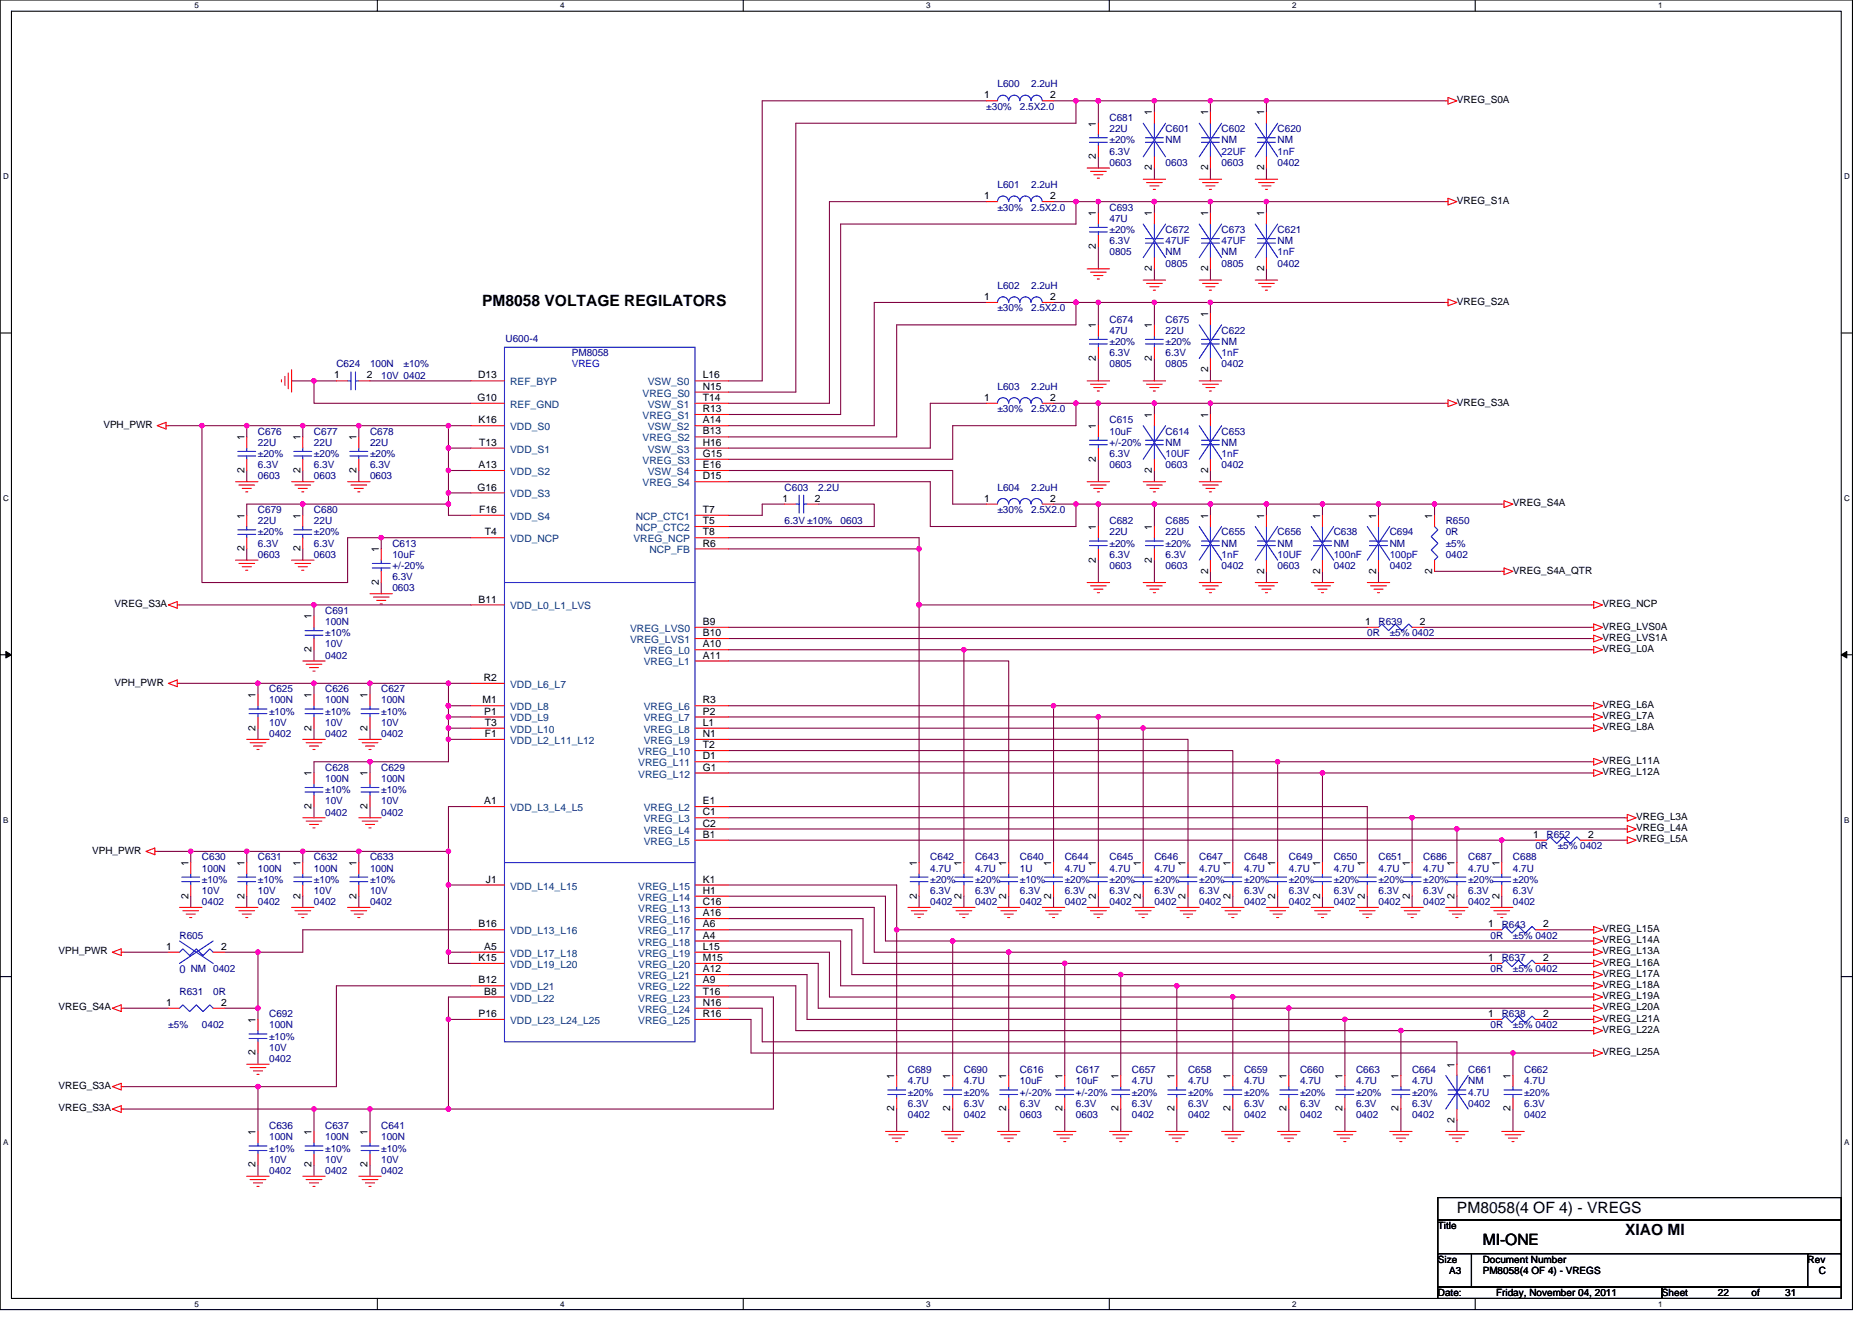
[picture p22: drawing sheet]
<svg xmlns="http://www.w3.org/2000/svg" width="297mm" height="210mm" viewBox="0 0 297 210" stroke-linecap="round" stroke-linejoin="round" font-family="sans-serif">
<defs><g id="words">
<g font-size="2.5">
<text x="76.5" y="48.5">PM8058 VOLTAGE REGILATORS</text>
<text x="231.2" y="192.5">PM8058(4 OF 4) - VREGS</text>
<text x="235.3" y="197.6">MI-ONE</text>
<text x="257.8" y="196.1">XIAO MI</text>
</g>
<text font-size="1.8" fill="#0000a0" x="28.5" y="154.5">0 NM 0402</text>
<g font-size="1.6">
<text x="156.1" y="15.6">1</text>
<text x="166.6" y="15.6">2</text>
<text x="231.2" y="16.4">VREG_S0A</text>
<text x="173.9" y="20.1" transform="rotate(-90 173.9 20.1)">1</text>
<text x="182.8" y="18.3" transform="rotate(-90 182.8 18.3)">1</text>
<text x="191.7" y="18.3" transform="rotate(-90 191.7 18.3)">1</text>
<text x="200.6" y="18.3" transform="rotate(-90 200.6 18.3)">1</text>
<text x="173.9" y="25.3" transform="rotate(-90 173.9 25.3)">2</text>
<text x="182.8" y="27.1" transform="rotate(-90 182.8 27.1)">2</text>
<text x="191.7" y="27.1" transform="rotate(-90 191.7 27.1)">2</text>
<text x="200.6" y="27.1" transform="rotate(-90 200.6 27.1)">2</text>
<text x="156.1" y="31.6">1</text>
<text x="166.6" y="31.6">2</text>
<text x="173.9" y="34.3" transform="rotate(-90 173.9 34.3)">1</text>
<text x="182.8" y="34.3" transform="rotate(-90 182.8 34.3)">1</text>
<text x="191.7" y="34.3" transform="rotate(-90 191.7 34.3)">1</text>
<text x="200.6" y="34.3" transform="rotate(-90 200.6 34.3)">1</text>
<text x="231.2" y="32.4">VREG_S1A</text>
<text x="173.9" y="39.5" transform="rotate(-90 173.9 39.5)">2</text>
<text x="156.1" y="47.6">1</text>
<text x="166.6" y="47.6">2</text>
<text x="182.8" y="43.1" transform="rotate(-90 182.8 43.1)">2</text>
<text x="191.7" y="43.1" transform="rotate(-90 191.7 43.1)">2</text>
<text x="200.6" y="43.1" transform="rotate(-90 200.6 43.1)">2</text>
<text x="173.9" y="52.1" transform="rotate(-90 173.9 52.1)">1</text>
<text x="182.8" y="52.1" transform="rotate(-90 182.8 52.1)">1</text>
<text x="191.7" y="50.3" transform="rotate(-90 191.7 50.3)">1</text>
<text x="231.2" y="48.4">VREG_S2A</text>
<text x="173.9" y="57.3" transform="rotate(-90 173.9 57.3)">2</text>
<text x="182.8" y="57.3" transform="rotate(-90 182.8 57.3)">2</text>
<text x="191.7" y="59.1" transform="rotate(-90 191.7 59.1)">2</text>
<text x="53" y="60.1">1</text>
<text x="58.2" y="60.1">2</text>
<text x="75.8" y="63.6">G10</text>
<text x="75.9" y="60.1">D13</text>
<text x="111.5" y="60.1">L16</text>
<text x="111.5" y="63.6">T14</text>
<text x="111.5" y="61.8">N15</text>
<text x="111.5" y="65.4">R13</text>
<text x="156.1" y="63.6">1</text>
<text x="166.6" y="63.6">2</text>
<text x="231.2" y="64.4">VREG_S3A</text>
<text x="16.4" y="67.9">VPH_PWR</text>
<text x="38.8" y="69.9" transform="rotate(-90 38.8 69.9)">1</text>
<text x="47.7" y="69.9" transform="rotate(-90 47.7 69.9)">1</text>
<text x="56.6" y="69.9" transform="rotate(-90 56.6 69.9)">1</text>
<text x="75.9" y="67.2">K16</text>
<text x="76" y="70.7">T13</text>
<text x="111.5" y="67.2">A14</text>
<text x="111.5" y="70.7">H16</text>
<text x="111.5" y="69">B13</text>
<text x="173.9" y="68.1" transform="rotate(-90 173.9 68.1)">1</text>
<text x="182.8" y="66.3" transform="rotate(-90 182.8 66.3)">1</text>
<text x="191.7" y="66.3" transform="rotate(-90 191.7 66.3)">1</text>
<text x="38.8" y="75.1" transform="rotate(-90 38.8 75.1)">2</text>
<text x="47.7" y="75.1" transform="rotate(-90 47.7 75.1)">2</text>
<text x="56.6" y="75.1" transform="rotate(-90 56.6 75.1)">2</text>
<text x="75.8" y="77.9">G16</text>
<text x="75.9" y="74.3">A13</text>
<text x="111.5" y="74.3">E16</text>
<text x="111.5" y="72.5">G15</text>
<text x="111.5" y="76.1">D15</text>
<text x="173.9" y="73.3" transform="rotate(-90 173.9 73.3)">2</text>
<text x="182.8" y="75.1" transform="rotate(-90 182.8 75.1)">2</text>
<text x="191.7" y="75.1" transform="rotate(-90 191.7 75.1)">2</text>
<text x="38.8" y="82.3" transform="rotate(-90 38.8 82.3)">1</text>
<text x="47.7" y="82.3" transform="rotate(-90 47.7 82.3)">1</text>
<text x="76" y="81.4">F16</text>
<text x="111.5" y="81.4">T7</text>
<text x="111.5" y="83.2">T5</text>
<text x="124.1" y="79.6">1</text>
<text x="129.3" y="79.6">2</text>
<text x="156.1" y="79.6">1</text>
<text x="166.6" y="79.6">2</text>
<text x="191.7" y="82.3" transform="rotate(-90 191.7 82.3)">1</text>
<text x="200.6" y="82.3" transform="rotate(-90 200.6 82.3)">1</text>
<text x="209.5" y="82.3" transform="rotate(-90 209.5 82.3)">1</text>
<text x="218.4" y="82.3" transform="rotate(-90 218.4 82.3)">1</text>
<text x="227.2" y="82.3" transform="rotate(-90 227.2 82.3)">1</text>
<text x="240.1" y="80.4">VREG_S4A</text>
<text x="38.8" y="87.5" transform="rotate(-90 38.8 87.5)">2</text>
<text x="47.7" y="87.5" transform="rotate(-90 47.7 87.5)">2</text>
<text x="60.1" y="87.7" transform="rotate(-90 60.1 87.7)">1</text>
<text x="76.9" y="85">T4</text>
<text x="111.5" y="86.7">R6</text>
<text x="111.5" y="85">T8</text>
<text x="173.9" y="89.3" transform="rotate(-90 173.9 89.3)">2</text>
<text x="173.9" y="84.1" transform="rotate(-90 173.9 84.1)">1</text>
<text x="182.8" y="89.3" transform="rotate(-90 182.8 89.3)">2</text>
<text x="182.8" y="84.1" transform="rotate(-90 182.8 84.1)">1</text>
<text x="60.1" y="92.8" transform="rotate(-90 60.1 92.8)">2</text>
<text x="75.9" y="95.6">B11</text>
<text x="191.7" y="91.1" transform="rotate(-90 191.7 91.1)">2</text>
<text x="200.6" y="91.1" transform="rotate(-90 200.6 91.1)">2</text>
<text x="209.5" y="91.1" transform="rotate(-90 209.5 91.1)">2</text>
<text x="218.4" y="91.1" transform="rotate(-90 218.4 91.1)">2</text>
<text x="227.2" y="91.1" transform="rotate(-90 227.2 91.1)">2</text>
<text x="240.1" y="91">VREG_S4A_QTR</text>
<text x="18.2" y="96.4">VREG_S3A</text>
<text x="49.4" y="98.3" transform="rotate(-90 49.4 98.3)">1</text>
<text x="111.5" y="99.2">B9</text>
<text x="111.5" y="101">B10</text>
<text x="216.6" y="99.2">1</text>
<text x="225.3" y="99.2">2</text>
<text x="254.3" y="96.4">VREG_NCP</text>
<text x="254.3" y="99.9">VREG_LVS0A</text>
<text x="254.3" y="101.7">VREG_LVS1A</text>
<text x="49.4" y="103.5" transform="rotate(-90 49.4 103.5)">2</text>
<text x="111.5" y="102.7">A10</text>
<text x="111.5" y="104.5">A11</text>
<text x="254.3" y="103.5">VREG_L0A</text>
<text x="18.2" y="108.8">VPH_PWR</text>
<text x="40.6" y="110.8" transform="rotate(-90 40.6 110.8)">1</text>
<text x="49.4" y="110.8" transform="rotate(-90 49.4 110.8)">1</text>
<text x="58.3" y="110.8" transform="rotate(-90 58.3 110.8)">1</text>
<text x="76.6" y="111.6">M1</text>
<text x="76.7" y="108.1">R2</text>
<text x="76.8" y="113.4">P1</text>
<text x="111.5" y="111.6">R3</text>
<text x="111.5" y="113.4">P2</text>
<text x="254.3" y="112.4">VREG_L6A</text>
<text x="40.6" y="116" transform="rotate(-90 40.6 116)">2</text>
<text x="49.4" y="116" transform="rotate(-90 49.4 116)">2</text>
<text x="58.3" y="116" transform="rotate(-90 58.3 116)">2</text>
<text x="76.9" y="115.2">T3</text>
<text x="76.9" y="117">F1</text>
<text x="111.5" y="115.2">L1</text>
<text x="111.5" y="117">N1</text>
<text x="111.5" y="118.7">T2</text>
<text x="254.3" y="114.2">VREG_L7A</text>
<text x="254.3" y="115.9">VREG_L8A</text>
<text x="49.4" y="123.2" transform="rotate(-90 49.4 123.2)">1</text>
<text x="58.3" y="123.2" transform="rotate(-90 58.3 123.2)">1</text>
<text x="111.5" y="120.5">D1</text>
<text x="111.5" y="122.3">G1</text>
<text x="254.3" y="123">VREG_L12A</text>
<text x="254.3" y="121.3">VREG_L11A</text>
<text x="49.4" y="128.4" transform="rotate(-90 49.4 128.4)">2</text>
<text x="58.3" y="128.4" transform="rotate(-90 58.3 128.4)">2</text>
<text x="76.8" y="127.6">A1</text>
<text x="111.5" y="127.6">E1</text>
<text x="111.5" y="129.4">C1</text>
<text x="111.5" y="131.2">C2</text>
<text x="259.6" y="130.2">VREG_L3A</text>
<text x="259.6" y="131.9">VREG_L4A</text>
<text x="14.6" y="135.5">VPH_PWR</text>
<text x="29.9" y="137.4" transform="rotate(-90 29.9 137.4)">1</text>
<text x="38.8" y="137.4" transform="rotate(-90 38.8 137.4)">1</text>
<text x="47.7" y="137.4" transform="rotate(-90 47.7 137.4)">1</text>
<text x="56.6" y="137.4" transform="rotate(-90 56.6 137.4)">1</text>
<text x="111.5" y="133">B1</text>
<text x="145.5" y="137.4" transform="rotate(-90 145.5 137.4)">1</text>
<text x="152.6" y="137.4" transform="rotate(-90 152.6 137.4)">1</text>
<text x="159.7" y="137.4" transform="rotate(-90 159.7 137.4)">1</text>
<text x="166.8" y="137.4" transform="rotate(-90 166.8 137.4)">1</text>
<text x="173.9" y="137.4" transform="rotate(-90 173.9 137.4)">1</text>
<text x="181" y="137.4" transform="rotate(-90 181 137.4)">1</text>
<text x="188.1" y="137.4" transform="rotate(-90 188.1 137.4)">1</text>
<text x="195.2" y="137.4" transform="rotate(-90 195.2 137.4)">1</text>
<text x="202.3" y="137.4" transform="rotate(-90 202.3 137.4)">1</text>
<text x="209.5" y="137.4" transform="rotate(-90 209.5 137.4)">1</text>
<text x="216.6" y="137.4" transform="rotate(-90 216.6 137.4)">1</text>
<text x="223.7" y="137.4" transform="rotate(-90 223.7 137.4)">1</text>
<text x="230.8" y="137.4" transform="rotate(-90 230.8 137.4)">1</text>
<text x="237.9" y="137.4" transform="rotate(-90 237.9 137.4)">1</text>
<text x="243.3" y="133">1</text>
<text x="252" y="133">2</text>
<text x="259.6" y="133.7">VREG_L5A</text>
<text x="29.9" y="142.6" transform="rotate(-90 29.9 142.6)">2</text>
<text x="38.8" y="142.6" transform="rotate(-90 38.8 142.6)">2</text>
<text x="47.7" y="142.6" transform="rotate(-90 47.7 142.6)">2</text>
<text x="56.6" y="142.6" transform="rotate(-90 56.6 142.6)">2</text>
<text x="77.1" y="140.1">J1</text>
<text x="111.5" y="140.1">K1</text>
<text x="111.5" y="141.9">H1</text>
<text x="111.5" y="143.6">C16</text>
<text x="145.5" y="142.6" transform="rotate(-90 145.5 142.6)">2</text>
<text x="152.6" y="142.6" transform="rotate(-90 152.6 142.6)">2</text>
<text x="159.7" y="142.6" transform="rotate(-90 159.7 142.6)">2</text>
<text x="166.8" y="142.6" transform="rotate(-90 166.8 142.6)">2</text>
<text x="173.9" y="142.6" transform="rotate(-90 173.9 142.6)">2</text>
<text x="181" y="142.6" transform="rotate(-90 181 142.6)">2</text>
<text x="188.1" y="142.6" transform="rotate(-90 188.1 142.6)">2</text>
<text x="195.2" y="142.6" transform="rotate(-90 195.2 142.6)">2</text>
<text x="202.3" y="142.6" transform="rotate(-90 202.3 142.6)">2</text>
<text x="209.5" y="142.6" transform="rotate(-90 209.5 142.6)">2</text>
<text x="216.6" y="142.6" transform="rotate(-90 216.6 142.6)">2</text>
<text x="223.7" y="142.6" transform="rotate(-90 223.7 142.6)">2</text>
<text x="230.8" y="142.6" transform="rotate(-90 230.8 142.6)">2</text>
<text x="237.9" y="142.6" transform="rotate(-90 237.9 142.6)">2</text>
<text x="75.9" y="147.2">B16</text>
<text x="111.5" y="145.4">A16</text>
<text x="111.5" y="147.2">A6</text>
<text x="111.5" y="149">A4</text>
<text x="236.2" y="147.2">1</text>
<text x="244.9" y="147.2">2</text>
<text x="254.3" y="147.9">VREG_L15A</text>
<text x="254.3" y="149.7">VREG_L14A</text>
<text x="9.3" y="151.5">VPH_PWR</text>
<text x="26.3" y="150.7">1</text>
<text x="35.1" y="150.7">2</text>
<text x="75.9" y="152.5">K15</text>
<text x="76.8" y="150.7">A5</text>
<text x="111.5" y="150.7">L15</text>
<text x="111.5" y="152.5">M15</text>
<text x="111.5" y="154.3">A12</text>
<text x="236.2" y="152.5">1</text>
<text x="244.9" y="152.5">2</text>
<text x="254.3" y="153.3">VREG_L16A</text>
<text x="254.3" y="155">VREG_L17A</text>
<text x="254.3" y="151.5">VREG_L13A</text>
<text x="9.3" y="160.4">VREG_S4A</text>
<text x="26.3" y="159.6">1</text>
<text x="35.1" y="159.6">2</text>
<text x="75.9" y="156.1">B12</text>
<text x="75.9" y="161.4">P16</text>
<text x="76.8" y="157.9">B8</text>
<text x="111.5" y="156.1">A9</text>
<text x="111.5" y="157.9">T16</text>
<text x="111.5" y="159.6">N16</text>
<text x="111.5" y="161.4">R16</text>
<text x="236.2" y="161.4">1</text>
<text x="244.9" y="161.4">2</text>
<text x="254.3" y="156.8">VREG_L18A</text>
<text x="254.3" y="158.6">VREG_L19A</text>
<text x="254.3" y="160.4">VREG_L20A</text>
<text x="40.6" y="167.5" transform="rotate(-90 40.6 167.5)">2</text>
<text x="40.6" y="162.3" transform="rotate(-90 40.6 162.3)">1</text>
<text x="254.3" y="167.5">VREG_L25A</text>
<text x="254.3" y="162.2">VREG_L21A</text>
<text x="254.3" y="163.9">VREG_L22A</text>
<text x="9.3" y="172.8">VREG_S3A</text>
<text x="141.9" y="171.2" transform="rotate(-90 141.9 171.2)">1</text>
<text x="150.8" y="171.2" transform="rotate(-90 150.8 171.2)">1</text>
<text x="159.7" y="171.2" transform="rotate(-90 159.7 171.2)">1</text>
<text x="168.6" y="171.2" transform="rotate(-90 168.6 171.2)">1</text>
<text x="177.5" y="171.2" transform="rotate(-90 177.5 171.2)">1</text>
<text x="186.3" y="171.2" transform="rotate(-90 186.3 171.2)">1</text>
<text x="195.2" y="171.2" transform="rotate(-90 195.2 171.2)">1</text>
<text x="204.1" y="171.2" transform="rotate(-90 204.1 171.2)">1</text>
<text x="213" y="171.2" transform="rotate(-90 213 171.2)">1</text>
<text x="221.9" y="171.2" transform="rotate(-90 221.9 171.2)">1</text>
<text x="230.8" y="169.4" transform="rotate(-90 230.8 169.4)">1</text>
<text x="239.7" y="171.2" transform="rotate(-90 239.7 171.2)">1</text>
<text x="9.3" y="176.4">VREG_S3A</text>
<text x="141.9" y="176.4" transform="rotate(-90 141.9 176.4)">2</text>
<text x="150.8" y="176.4" transform="rotate(-90 150.8 176.4)">2</text>
<text x="159.7" y="176.4" transform="rotate(-90 159.7 176.4)">2</text>
<text x="168.6" y="176.4" transform="rotate(-90 168.6 176.4)">2</text>
<text x="177.5" y="176.4" transform="rotate(-90 177.5 176.4)">2</text>
<text x="186.3" y="176.4" transform="rotate(-90 186.3 176.4)">2</text>
<text x="195.2" y="176.4" transform="rotate(-90 195.2 176.4)">2</text>
<text x="204.1" y="176.4" transform="rotate(-90 204.1 176.4)">2</text>
<text x="213" y="176.4" transform="rotate(-90 213 176.4)">2</text>
<text x="221.9" y="176.4" transform="rotate(-90 221.9 176.4)">2</text>
<text x="230.8" y="178.2" transform="rotate(-90 230.8 178.2)">2</text>
<text x="239.7" y="176.4" transform="rotate(-90 239.7 176.4)">2</text>
<text x="40.6" y="185.3" transform="rotate(-90 40.6 185.3)">2</text>
<text x="40.6" y="180.1" transform="rotate(-90 40.6 180.1)">1</text>
<text x="49.4" y="185.3" transform="rotate(-90 49.4 185.3)">2</text>
<text x="49.4" y="180.1" transform="rotate(-90 49.4 180.1)">1</text>
<text x="58.3" y="185.3" transform="rotate(-90 58.3 185.3)">2</text>
<text x="58.3" y="180.1" transform="rotate(-90 58.3 180.1)">1</text>
<text x="228.2" y="195.1">Title</text>
<text x="228.2" y="200.4">Size</text>
<text x="229.9" y="202.2">A3</text>
<text x="235.3" y="200.4">Document Number</text>
<text x="235.3" y="202.2">PM8058(4 OF 4) - VREGS</text>
<text x="286.8" y="200.4">Rev</text>
<text x="288.6" y="202.2">C</text>
<text x="228.2" y="205.7">Date:</text>
<text x="237.4" y="205.7">Friday, November 04, 2011</text>
<text x="263.7" y="205.7">Sheet</text>
<text x="272.6" y="205.7">22</text>
<text x="277.9" y="205.7">of</text>
<text x="283.3" y="205.7">31</text>
</g>
<g font-size="1.6" fill="#000080">
<text x="156.5" y="17.4">±30%</text>
<text x="158.3" y="13.9">L600</text>
<text x="161.8" y="17.4">2.5X2.0</text>
<text x="163.6" y="13.9">2.2uH</text>
<text x="176.1" y="19.2">C681</text>
<text x="176.1" y="21">22U</text>
<text x="176.1" y="22.8">±20%</text>
<text x="185" y="21">C601</text>
<text x="185" y="22.8">NM</text>
<text x="193.8" y="21">C602</text>
<text x="193.8" y="22.8">NM</text>
<text x="202.7" y="21">C620</text>
<text x="202.7" y="22.8">NM</text>
<text x="158.3" y="29.9">L601</text>
<text x="163.6" y="29.9">2.2uH</text>
<text x="176.1" y="24.5">6.3V</text>
<text x="176.1" y="26.3">0603</text>
<text x="185" y="26.3">0603</text>
<text x="193.8" y="26.3">0603</text>
<text x="202.7" y="26.3">0402</text>
<text x="158.3" y="33.4">±30%</text>
<text x="163.6" y="33.4">2.5X2.0</text>
<text x="176.1" y="33.4">C693</text>
<text x="176.1" y="35.2">47U</text>
<text x="176.1" y="38.8">6.3V</text>
<text x="176.1" y="37">±20%</text>
<text x="176.1" y="40.5">0805</text>
<text x="185" y="37">C672</text>
<text x="185" y="40.5">NM</text>
<text x="193.8" y="37">C673</text>
<text x="193.8" y="40.5">NM</text>
<text x="202.7" y="37">C621</text>
<text x="202.7" y="38.8">NM</text>
<text x="158.3" y="45.9">L602</text>
<text x="163.6" y="45.9">2.2uH</text>
<text x="185" y="42.3">0805</text>
<text x="193.8" y="42.3">0805</text>
<text x="202.7" y="42.3">0402</text>
<text x="158.3" y="49.4">±30%</text>
<text x="163.6" y="49.4">2.5X2.0</text>
<text x="176.1" y="51.2">C674</text>
<text x="176.1" y="53">47U</text>
<text x="185" y="51.2">C675</text>
<text x="185" y="53">22U</text>
<text x="193.8" y="53">C622</text>
<text x="53.4" y="58.3">C624</text>
<text x="58.7" y="58.3">100N</text>
<text x="64" y="58.3">±10%</text>
<text x="80.2" y="54.2">U600-4</text>
<text x="90.7" y="56.5">PM8058</text>
<text x="176.1" y="56.5">6.3V</text>
<text x="176.1" y="54.8">±20%</text>
<text x="176.1" y="58.3">0805</text>
<text x="185" y="58.3">0805</text>
<text x="185" y="56.5">6.3V</text>
<text x="185" y="54.8">±20%</text>
<text x="193.8" y="54.8">NM</text>
<text x="193.8" y="58.3">0402</text>
<text x="60.5" y="60.1">10V 0402</text>
<text x="158.3" y="61.9">L603</text>
<text x="158.3" y="65.4">±30%</text>
<text x="163.6" y="61.9">2.2uH</text>
<text x="163.6" y="65.4">2.5X2.0</text>
<text x="40.9" y="69">C676</text>
<text x="40.9" y="70.8">22U</text>
<text x="49.8" y="69">C677</text>
<text x="49.8" y="70.8">22U</text>
<text x="58.7" y="69">C678</text>
<text x="58.7" y="70.8">22U</text>
<text x="176.1" y="67.2">C615</text>
<text x="176.1" y="69">10uF</text>
<text x="176.1" y="70.8">+/-20%</text>
<text x="185" y="69">C614</text>
<text x="185" y="70.8">NM</text>
<text x="193.8" y="69">C653</text>
<text x="193.8" y="70.8">NM</text>
<text x="40.9" y="74.3">6.3V</text>
<text x="40.9" y="72.5">±20%</text>
<text x="40.9" y="76.1">0603</text>
<text x="49.8" y="74.3">6.3V</text>
<text x="49.8" y="72.5">±20%</text>
<text x="49.8" y="76.1">0603</text>
<text x="58.7" y="74.3">6.3V</text>
<text x="58.7" y="72.5">±20%</text>
<text x="58.7" y="76.1">0603</text>
<text x="124.5" y="77.9">C603</text>
<text x="129.8" y="77.9">2.2U</text>
<text x="158.3" y="77.9">L604</text>
<text x="163.6" y="77.9">2.2uH</text>
<text x="176.1" y="74.3">0603</text>
<text x="176.1" y="72.5">6.3V</text>
<text x="185" y="74.3">0603</text>
<text x="193.8" y="74.3">0402</text>
<text x="40.9" y="81.4">C679</text>
<text x="40.9" y="83.2">22U</text>
<text x="49.8" y="81.4">C680</text>
<text x="49.8" y="83.2">22U</text>
<text x="124.5" y="83.2">6.3V ±10%</text>
<text x="133.4" y="83.2">0603</text>
<text x="158.3" y="81.4">±30%</text>
<text x="163.6" y="81.4">2.5X2.0</text>
<text x="176.1" y="83.2">C682</text>
<text x="185" y="83.2">C685</text>
<text x="229.4" y="83.2">R650</text>
<text x="40.9" y="86.8">6.3V</text>
<text x="40.9" y="85">±20%</text>
<text x="40.9" y="88.5">0603</text>
<text x="49.8" y="86.8">6.3V</text>
<text x="49.8" y="85">±20%</text>
<text x="49.8" y="88.5">0603</text>
<text x="62.3" y="86.8">C613</text>
<text x="62.3" y="88.5">10uF</text>
<text x="176.1" y="85">22U</text>
<text x="176.1" y="88.5">6.3V</text>
<text x="176.1" y="86.8">±20%</text>
<text x="185" y="85">22U</text>
<text x="185" y="88.5">6.3V</text>
<text x="185" y="86.8">±20%</text>
<text x="193.8" y="85">C655</text>
<text x="193.8" y="86.8">NM</text>
<text x="202.7" y="85">C656</text>
<text x="202.7" y="86.8">NM</text>
<text x="211.6" y="85">C638</text>
<text x="211.6" y="86.8">NM</text>
<text x="220.5" y="85">C694</text>
<text x="220.5" y="86.8">NM</text>
<text x="229.4" y="85">0R</text>
<text x="229.4" y="86.8">±5%</text>
<text x="229.4" y="88.5">0402</text>
<text x="62.3" y="93.9">0603</text>
<text x="62.3" y="92.1">6.3V</text>
<text x="62.3" y="90.3">+/-20%</text>
<text x="176.1" y="90.3">0603</text>
<text x="185" y="90.3">0603</text>
<text x="193.8" y="90.3">0402</text>
<text x="202.7" y="90.3">0603</text>
<text x="211.6" y="90.3">0402</text>
<text x="220.5" y="90.3">0402</text>
<text x="51.6" y="97.4">C691</text>
<text x="51.6" y="99.2">100N</text>
<text x="51.6" y="101">±10%</text>
<text x="217" y="101">0R</text>
<text x="218.7" y="99.2">R639</text>
<text x="220.5" y="101">±5% 0402</text>
<text x="51.6" y="102.8">10V</text>
<text x="51.6" y="104.5">0402</text>
<text x="42.7" y="109.9">C625</text>
<text x="42.7" y="111.7">100N</text>
<text x="42.7" y="113.4">±10%</text>
<text x="51.6" y="109.9">C626</text>
<text x="51.6" y="111.7">100N</text>
<text x="51.6" y="113.4">±10%</text>
<text x="60.5" y="109.9">C627</text>
<text x="60.5" y="111.7">100N</text>
<text x="60.5" y="113.4">±10%</text>
<text x="42.7" y="115.2">10V</text>
<text x="42.7" y="117">0402</text>
<text x="51.6" y="115.2">10V</text>
<text x="51.6" y="117">0402</text>
<text x="60.5" y="115.2">10V</text>
<text x="60.5" y="117">0402</text>
<text x="51.6" y="122.3">C628</text>
<text x="51.6" y="124.1">100N</text>
<text x="51.6" y="125.9">±10%</text>
<text x="60.5" y="122.3">C629</text>
<text x="60.5" y="124.1">100N</text>
<text x="60.5" y="125.9">±10%</text>
<text x="51.6" y="127.7">10V</text>
<text x="51.6" y="129.4">0402</text>
<text x="60.5" y="127.7">10V</text>
<text x="60.5" y="129.4">0402</text>
<text x="32" y="136.5">C630</text>
<text x="40.9" y="136.5">C631</text>
<text x="49.8" y="136.5">C632</text>
<text x="58.7" y="136.5">C633</text>
<text x="147.6" y="136.5">C642</text>
<text x="154.7" y="136.5">C643</text>
<text x="161.8" y="136.5">C640</text>
<text x="168.9" y="136.5">C644</text>
<text x="176.1" y="136.5">C645</text>
<text x="183.2" y="136.5">C646</text>
<text x="190.3" y="136.5">C647</text>
<text x="197.4" y="136.5">C648</text>
<text x="204.5" y="136.5">C649</text>
<text x="211.6" y="136.5">C650</text>
<text x="218.7" y="136.5">C651</text>
<text x="225.8" y="136.5">C686</text>
<text x="233" y="136.5">C687</text>
<text x="240.1" y="136.5">C688</text>
<text x="243.6" y="134.8">0R</text>
<text x="245.4" y="133">R652</text>
<text x="247.2" y="134.8">±5% 0402</text>
<text x="32" y="138.3">100N</text>
<text x="32" y="141.9">10V</text>
<text x="32" y="140.1">±10%</text>
<text x="32" y="143.7">0402</text>
<text x="40.9" y="138.3">100N</text>
<text x="40.9" y="141.9">10V</text>
<text x="40.9" y="140.1">±10%</text>
<text x="40.9" y="143.7">0402</text>
<text x="49.8" y="138.3">100N</text>
<text x="49.8" y="141.9">10V</text>
<text x="49.8" y="140.1">±10%</text>
<text x="49.8" y="143.7">0402</text>
<text x="58.7" y="138.3">100N</text>
<text x="58.7" y="141.9">10V</text>
<text x="58.7" y="140.1">±10%</text>
<text x="58.7" y="143.7">0402</text>
<text x="147.6" y="138.3">4.7U</text>
<text x="147.6" y="141.9">6.3V</text>
<text x="147.6" y="140.1">±20%</text>
<text x="147.6" y="143.7">0402</text>
<text x="154.7" y="138.3">4.7U</text>
<text x="154.7" y="141.9">6.3V</text>
<text x="154.7" y="140.1">±20%</text>
<text x="154.7" y="143.7">0402</text>
<text x="161.8" y="138.3">1U</text>
<text x="161.8" y="141.9">6.3V</text>
<text x="161.8" y="140.1">±10%</text>
<text x="161.8" y="143.7">0402</text>
<text x="168.9" y="138.3">4.7U</text>
<text x="168.9" y="141.9">6.3V</text>
<text x="168.9" y="140.1">±20%</text>
<text x="168.9" y="143.7">0402</text>
<text x="176.1" y="138.3">4.7U</text>
<text x="176.1" y="141.9">6.3V</text>
<text x="176.1" y="140.1">±20%</text>
<text x="176.1" y="143.7">0402</text>
<text x="183.2" y="138.3">4.7U</text>
<text x="183.2" y="141.9">6.3V</text>
<text x="183.2" y="140.1">±20%</text>
<text x="183.2" y="143.7">0402</text>
<text x="190.3" y="138.3">4.7U</text>
<text x="190.3" y="141.9">6.3V</text>
<text x="190.3" y="140.1">±20%</text>
<text x="190.3" y="143.7">0402</text>
<text x="197.4" y="138.3">4.7U</text>
<text x="197.4" y="141.9">6.3V</text>
<text x="197.4" y="140.1">±20%</text>
<text x="197.4" y="143.7">0402</text>
<text x="204.5" y="138.3">4.7U</text>
<text x="204.5" y="141.9">6.3V</text>
<text x="204.5" y="140.1">±20%</text>
<text x="204.5" y="143.7">0402</text>
<text x="211.6" y="138.3">4.7U</text>
<text x="211.6" y="141.9">6.3V</text>
<text x="211.6" y="140.1">±20%</text>
<text x="211.6" y="143.7">0402</text>
<text x="218.7" y="138.3">4.7U</text>
<text x="218.7" y="141.9">6.3V</text>
<text x="218.7" y="140.1">±20%</text>
<text x="218.7" y="143.7">0402</text>
<text x="225.8" y="138.3">4.7U</text>
<text x="225.8" y="141.9">6.3V</text>
<text x="225.8" y="140.1">±20%</text>
<text x="225.8" y="143.7">0402</text>
<text x="233" y="138.3">4.7U</text>
<text x="233" y="141.9">6.3V</text>
<text x="233" y="140.1">±20%</text>
<text x="233" y="143.7">0402</text>
<text x="240.1" y="138.3">4.7U</text>
<text x="240.1" y="141.9">6.3V</text>
<text x="240.1" y="140.1">±20%</text>
<text x="240.1" y="143.7">0402</text>
<text x="28.5" y="149">R605</text>
<text x="236.5" y="149">0R</text>
<text x="238.3" y="147.2">R643</text>
<text x="240.1" y="149">±5% 0402</text>
<text x="236.5" y="154.3">0R</text>
<text x="238.3" y="152.5">R637</text>
<text x="240.1" y="154.3">±5% 0402</text>
<text x="28.5" y="157.9">R631</text>
<text x="33.8" y="157.9">0R</text>
<text x="42.7" y="161.4">C692</text>
<text x="238.3" y="161.4">R638</text>
<text x="26.7" y="163.2">±5%</text>
<text x="32" y="163.2">0402</text>
<text x="42.7" y="163.2">100N</text>
<text x="42.7" y="166.8">10V</text>
<text x="42.7" y="165">±10%</text>
<text x="236.5" y="163.2">0R</text>
<text x="240.1" y="163.2">±5% 0402</text>
<text x="42.7" y="168.6">0402</text>
<text x="144.1" y="170.3">C689</text>
<text x="144.1" y="172.1">4.7U</text>
<text x="144.1" y="173.9">±20%</text>
<text x="152.9" y="170.3">C690</text>
<text x="152.9" y="172.1">4.7U</text>
<text x="152.9" y="173.9">±20%</text>
<text x="161.8" y="170.3">C616</text>
<text x="161.8" y="172.1">10uF</text>
<text x="161.8" y="173.9">+/-20%</text>
<text x="170.7" y="170.3">C617</text>
<text x="170.7" y="172.1">10uF</text>
<text x="170.7" y="173.9">+/-20%</text>
<text x="179.6" y="170.3">C657</text>
<text x="179.6" y="172.1">4.7U</text>
<text x="179.6" y="173.9">±20%</text>
<text x="188.5" y="170.3">C658</text>
<text x="188.5" y="172.1">4.7U</text>
<text x="188.5" y="173.9">±20%</text>
<text x="197.4" y="170.3">C659</text>
<text x="197.4" y="172.1">4.7U</text>
<text x="197.4" y="173.9">±20%</text>
<text x="206.3" y="170.3">C660</text>
<text x="206.3" y="172.1">4.7U</text>
<text x="206.3" y="173.9">±20%</text>
<text x="215.2" y="170.3">C663</text>
<text x="215.2" y="172.1">4.7U</text>
<text x="215.2" y="173.9">±20%</text>
<text x="224.1" y="170.3">C664</text>
<text x="224.1" y="172.1">4.7U</text>
<text x="224.1" y="173.9">±20%</text>
<text x="233" y="170.3">C661</text>
<text x="233" y="172.1">NM</text>
<text x="241.8" y="170.3">C662</text>
<text x="241.8" y="172.1">4.7U</text>
<text x="241.8" y="173.9">±20%</text>
<text x="42.7" y="179.2">C636</text>
<text x="51.6" y="179.2">C637</text>
<text x="60.5" y="179.2">C641</text>
<text x="144.1" y="175.7">6.3V</text>
<text x="144.1" y="177.4">0402</text>
<text x="152.9" y="175.7">6.3V</text>
<text x="152.9" y="177.4">0402</text>
<text x="161.8" y="177.4">0603</text>
<text x="161.8" y="175.7">6.3V</text>
<text x="170.7" y="177.4">0603</text>
<text x="170.7" y="175.7">6.3V</text>
<text x="179.6" y="175.7">6.3V</text>
<text x="179.6" y="177.4">0402</text>
<text x="188.5" y="175.7">6.3V</text>
<text x="188.5" y="177.4">0402</text>
<text x="197.4" y="175.7">6.3V</text>
<text x="197.4" y="177.4">0402</text>
<text x="206.3" y="175.7">6.3V</text>
<text x="206.3" y="177.4">0402</text>
<text x="215.2" y="175.7">6.3V</text>
<text x="215.2" y="177.4">0402</text>
<text x="224.1" y="175.7">6.3V</text>
<text x="224.1" y="177.4">0402</text>
<text x="233" y="175.7">0402</text>
<text x="241.8" y="175.7">6.3V</text>
<text x="241.8" y="177.4">0402</text>
<text x="42.7" y="181">100N</text>
<text x="42.7" y="184.6">10V</text>
<text x="42.7" y="182.8">±10%</text>
<text x="51.6" y="181">100N</text>
<text x="51.6" y="184.6">10V</text>
<text x="51.6" y="182.8">±10%</text>
<text x="60.5" y="181">100N</text>
<text x="60.5" y="184.6">10V</text>
<text x="60.5" y="182.8">±10%</text>
<text x="42.7" y="186.3">0402</text>
<text x="51.6" y="186.3">0402</text>
<text x="60.5" y="186.3">0402</text>
</g>
<g font-size="1.6" fill="#0000a0">
<text x="193.8" y="24.5">22UF</text>
<text x="202.7" y="24.5">1nF</text>
<text x="185" y="38.8">47UF</text>
<text x="193.8" y="38.8">47UF</text>
<text x="202.7" y="40.5">1nF</text>
<text x="193.8" y="56.5">1nF</text>
<text x="185" y="72.5">10UF</text>
<text x="193.8" y="72.5">1nF</text>
<text x="193.8" y="88.5">1nF</text>
<text x="202.7" y="88.5">10UF</text>
<text x="211.6" y="88.5">100nF</text>
<text x="220.5" y="88.5">100pF</text>
<text x="233" y="173.9">4.7U</text>
</g>
<text font-size="1.6" fill="#00f" x="90.7" y="58.3">VREG</text>
<g font-size="1.6" fill="#004080">
<text x="80.9" y="61.2">REF_BYP</text>
<text x="80.9" y="64.7">REF_GND</text>
<text x="102" y="62.9">VREG_S0</text>
<text x="102.8" y="61.2">VSW_S0</text>
<text x="102.8" y="64.7">VSW_S1</text>
<text x="80.9" y="68.3">VDD_S0</text>
<text x="80.9" y="71.8">VDD_S1</text>
<text x="102" y="66.5">VREG_S1</text>
<text x="102" y="70.1">VREG_S2</text>
<text x="102.8" y="68.3">VSW_S2</text>
<text x="102.8" y="71.8">VSW_S3</text>
<text x="80.9" y="75.4">VDD_S2</text>
<text x="102" y="73.6">VREG_S3</text>
<text x="102" y="77.2">VREG_S4</text>
<text x="102.8" y="75.4">VSW_S4</text>
<text x="80.9" y="79">VDD_S3</text>
<text x="80.9" y="82.5">VDD_S4</text>
<text x="100.9" y="82.5">NCP_CTC1</text>
<text x="80.9" y="86.1">VDD_NCP</text>
<text x="100.5" y="86.1">VREG_NCP</text>
<text x="100.9" y="84.3">NCP_CTC2</text>
<text x="103" y="87.8">NCP_FB</text>
<text x="80.9" y="96.7">VDD_L0_L1_LVS</text>
<text x="100" y="100.3">VREG_LVS0</text>
<text x="100" y="102.1">VREG_LVS1</text>
<text x="102.1" y="103.8">VREG_L0</text>
<text x="102.1" y="105.6">VREG_L1</text>
<text x="80.9" y="112.7">VDD_L8</text>
<text x="80.9" y="109.2">VDD_L6_L7</text>
<text x="102.1" y="112.7">VREG_L6</text>
<text x="80.9" y="114.5">VDD_L9</text>
<text x="80.9" y="116.3">VDD_L10</text>
<text x="80.9" y="118.1">VDD_L2_L11_L12</text>
<text x="101.3" y="119.8">VREG_L10</text>
<text x="102.1" y="114.5">VREG_L7</text>
<text x="102.1" y="116.3">VREG_L8</text>
<text x="102.1" y="118.1">VREG_L9</text>
<text x="101.3" y="121.6">VREG_L11</text>
<text x="101.3" y="123.4">VREG_L12</text>
<text x="80.9" y="128.7">VDD_L3_L4_L5</text>
<text x="102.1" y="128.7">VREG_L2</text>
<text x="102.1" y="130.5">VREG_L3</text>
<text x="102.1" y="132.3">VREG_L4</text>
<text x="102.1" y="134.1">VREG_L5</text>
<text x="80.9" y="141.2">VDD_L14_L15</text>
<text x="101.3" y="141.2">VREG_L15</text>
<text x="101.3" y="143">VREG_L14</text>
<text x="80.9" y="148.3">VDD_L13_L16</text>
<text x="101.3" y="144.7">VREG_L13</text>
<text x="101.3" y="146.5">VREG_L16</text>
<text x="101.3" y="148.3">VREG_L17</text>
<text x="80.9" y="151.8">VDD_L17_L18</text>
<text x="80.9" y="153.6">VDD_L19_L20</text>
<text x="101.3" y="150.1">VREG_L18</text>
<text x="101.3" y="151.8">VREG_L19</text>
<text x="101.3" y="153.6">VREG_L20</text>
<text x="101.3" y="155.4">VREG_L21</text>
<text x="80.9" y="157.2">VDD_L21</text>
<text x="80.9" y="159">VDD_L22</text>
<text x="101.3" y="157.2">VREG_L22</text>
<text x="101.3" y="159">VREG_L23</text>
<text x="101.3" y="160.7">VREG_L24</text>
<text x="80.9" y="162.5">VDD_L23_L24_L25</text>
<text x="101.3" y="162.5">VREG_L25</text>
</g>
<g font-size="1.3">
<text x="30.8" y="1.3">5</text>
<text x="88.9" y="1.3">4</text>
<text x="147" y="1.3">3</text>
<text x="205" y="1.3">2</text>
<text x="263.1" y="1.3">1</text>
<text x=".5" y="28.4">D</text>
<text x="292.6" y="28.4">D</text>
<text x=".5" y="79.5">C</text>
<text x="292.6" y="79.5">C</text>
<text x=".5" y="130.6">B</text>
<text x="292.6" y="130.6">B</text>
<text x=".5" y="181.7">A</text>
<text x="292.6" y="181.7">A</text>
<text x="30.8" y="207.4">5</text>
<text x="88.9" y="207.4">4</text>
<text x="147" y="207.4">3</text>
<text x="205" y="207.4">2</text>
<text x="263.1" y="207.4">1</text>
</g>
</g></defs>
<path d="M0 0h293.9v207.9h-293.9zM1.8 1.8h290.4v204.3h-290.4z" fill="none" stroke="#000" stroke-width=".17"/>
<g fill="#fff">
<path d="M30.8 .2h.7v1.4h-.7z"/>
<path d="M30.8 206.3h.7v1.4h-.7z"/>
</g>
<path d="M59.9 0v1.8M59.9 206.1v1.8" fill="none" stroke="#000" stroke-width=".17"/>
<g fill="#fff">
<path d="M88.9 .2h.7v1.4h-.7z"/>
<path d="M88.9 206.3h.7v1.4h-.7z"/>
</g>
<path d="M117.9 0v1.8M117.9 206.1v1.8" fill="none" stroke="#000" stroke-width=".17"/>
<g fill="#fff">
<path d="M147 .2h.7v1.4h-.7z"/>
<path d="M147 206.3h.7v1.4h-.7z"/>
</g>
<path d="M176 0v1.8M176 206.1v1.8" fill="none" stroke="#000" stroke-width=".17"/>
<g fill="#fff">
<path d="M205 .2h.7v1.4h-.7z"/>
<path d="M205 206.3h.7v1.4h-.7z"/>
</g>
<path d="M234.1 0v1.8M234.1 206.1v1.8" fill="none" stroke="#000" stroke-width=".17"/>
<g fill="#fff">
<path d="M263.1 .2h.7v1.4h-.7z"/>
<path d="M263.1 206.3h.7v1.4h-.7z"/>
<path d="M.5 27.3h.9v1.4h-.9z"/>
<path d="M292.6 27.3h.9v1.4h-.9z"/>
<path d="M.5 78.4h.9v1.4h-.9z"/>
<path d="M292.6 78.4h.9v1.4h-.9z"/>
</g>
<path d="M0 52.9h1.8M292.2 52.9h1.7" fill="none" stroke="#000" stroke-width=".17"/>
<g fill="#fff">
<path d="M.5 129.5h.8v1.4h-.8z"/>
<path d="M292.6 129.5h.9v1.4h-.9z"/>
</g>
<path d="M0 103.9h1.8M292.2 103.9h1.7" fill="none" stroke="#000" stroke-width=".17"/>
<path d="M.9 103.4l.9 .5-.9 .5zM292.2 103.9l.8-.5v1z" fill="#000" stroke="#000" stroke-width=".16"/>
<g fill="#fff">
<path d="M.5 180.5h.8v1.4h-.8z"/>
<path d="M292.6 180.5h.9v1.4h-.9z"/>
</g>
<path d="M0 155h1.8M292.2 155h1.7M228.2 190.1h64v3.5h-64zM228.2 193.6h64v5.4h-64zM228.2 199h5.3v5.3h-5.3zM233.5 199h53.3v5.3h-53.3zM286.8 199h5.4v5.3h-5.4zM228.2 204.3h35.5v1.8h-35.5zM263.7 204.3h28.5v1.8h-28.5z" fill="none" stroke="#000" stroke-width=".17"/>
<g fill="none" stroke="#800040" stroke-width=".17">
<path d="M156.5 16h-35.6v44.5h-5.3M167.2 16h3.5v3.6h-44.4v42.6h-10.7M170.7 16h3.6M174.3 16h8.9v1.8M174.3 16v3.6M183.2 16h8.9M192.1 16v1.8M192.1 16h8.9M201 16v1.8M201 16h28.4M156.5 32h-24.9v32h-16M167.2 32h3.5v3.6h-37.3v30.2h-17.8"/>
<path d="M170.7 32h3.6M174.3 24.9v1.8M174.3 32v1.8M174.3 39.1v3.6M174.3 32h8.9M183.2 26.7v1.7M183.2 32h8.9M183.2 32v1.8M192.1 26.7v1.7M192.1 32v1.8M192.1 32h8.9M201 26.7v1.7"/>
<path d="M201 32v1.8M201 32h28.4M156.5 48h-17.8v19.6h-23.1M167.2 48h3.5M170.7 48v3.6h-28.4v17.7h-26.7M170.7 48h3.6v3.6M174.3 56.9v3.6M174.3 48h8.9v3.6M183.2 56.9v3.6M183.2 42.7v1.7M183.2 48h8.9M192.1 48v1.8"/>
<path d="M192.1 48h37.3M192.1 42.7v1.7M192.1 58.7v1.8M201 42.7v1.7M26.7 67.6h5.3M32 67.6h7.2M32 67.6v24.9h23.2v-7.2h5.3M39.2 67.6h8.8M39.2 67.6v1.7M39.2 74.7v1.8M46.3 60.5h3.5M48 67.6h8.9"/>
<path d="M48 67.6v1.7M48 74.7v1.8M49.8 60.5v3.5h24.9M49.8 60.5h3.6M56.9 74.7v1.8M56.9 67.6h14.3M56.9 67.6v1.7M58.7 60.5h16M71.2 67.6v3.5M71.2 78.2v1.8M71.2 71.1v3.6M71.2 74.7v3.5"/>
<path d="M71.2 67.6h3.5M71.2 78.2h3.5M71.2 74.7h3.5M71.2 71.1h3.5M115.6 76.5h32v7.1h23.1v-3.6M115.6 74.7h35.6v5.3h5.3M156.5 64h-8.9v7.1h-32M167.2 64h3.5M170.7 64h3.6M170.7 64v3.6h-19.5v5.3h-35.6M174.3 64v3.6M174.3 64h8.9"/>
<path d="M174.3 72.9v3.6M183.2 74.7v1.8M183.2 64v1.8M183.2 64h8.9M192.1 74.7v1.8M192.1 64v1.8M192.1 64h37.3M28.5 96h21.3M39.2 81.8v-1.8h8.8v1.8M39.2 87.1v1.8M48 80h23.2M48 87.1v1.8"/>
<path d="M49.8 96h24.9M49.8 96v1.8M60.5 85.3v1.8M60.5 92.5v1.7M60.5 85.3h14.2M71.2 80v1.8h3.5M115.6 85.3h30.2v1.8M115.6 87.1h30.2M115.6 99.6h101.4M124.5 80h-3.6v1.8h-5.3M129.8 80h8.9v3.6h-23.1M145.8 96v40.9"/>
<path d="M145.8 87.1v8.9M145.8 96h106.7M167.2 80h3.5M170.7 80h3.6M174.3 80v3.6M174.3 88.9v3.6M174.3 80h8.9M183.2 80v3.6M183.2 80h8.9M183.2 88.9v3.6M192.1 90.7v1.8M192.1 80v1.8"/>
<path d="M192.1 80h8.9M201 90.7v1.8M201 80v1.8M201 80h8.8M209.8 90.7v1.8M209.8 80h8.9M209.8 80v1.8M218.7 90.7v1.8M218.7 80v1.8M218.7 80h8.9v1.8M225.8 99.6h26.7M227.6 80h10.7"/>
<path d="M227.6 90.7h10.7M28.5 108.5h12.4v1.7M40.9 108.5h8.9v1.7M40.9 115.6v1.7M49.8 103.1v1.8M49.8 115.6v1.7M49.8 108.5h8.9v1.7M58.7 115.6v1.7M58.7 108.5h12.5M71.2 108.5v3.5M71.2 117.3v3.6h-12.5M71.2 113.8v1.8"/>
<path d="M71.2 112v1.8M71.2 115.6v1.7M71.2 117.3h3.5M71.2 115.6h3.5M71.2 113.8h3.5M71.2 112h3.5M71.2 108.5h3.5M115.6 115.6h65.8M115.6 103.1h37.3M115.6 119.1h80v17.8M115.6 117.3h72.9v19.6M115.6 104.9h44.5v32"/>
<path d="M115.6 112h51.6M115.6 101.3h136.9M115.6 113.8h58.7M152.9 103.1h99.6M152.9 103.1v33.8M167.2 112h85.3M167.2 112v24.9M174.3 113.8v23.1M174.3 113.8h78.2M181.4 115.6v21.3M181.4 115.6h71.1M24.9 135.1h5.4"/>
<path d="M30.3 135.1h8.9M30.3 135.1v1.8M39.2 135.1h8.8M39.2 135.1v1.8M48 135.1v1.8M48 135.1h8.9M49.8 128v1.8M49.8 122.7v-1.8h8.9v1.8M56.9 135.1h14.3M56.9 135.1v1.8M58.7 128v1.8M71.2 135.1v5.4"/>
<path d="M74.7 128h-3.5v7.1M115.6 128h101.4v8.9M115.6 131.6h115.6M115.6 129.8h108.5M115.6 133.3h122.7M115.6 120.9h87.1v16M115.6 122.7h94.2v14.2M202.7 120.9h49.8M209.8 122.7h42.7M224.1 129.8v7.1M224.1 129.8h33.7M231.2 131.6v5.3"/>
<path d="M231.2 131.6h26.6M238.3 133.4v3.5M238.3 133.4h5.3M252.5 133.3h5.3M19.6 151.1h7.1M30.3 142.2v1.8M35.6 151.1h5.3M39.2 142.2v1.8M40.9 151.1v8.9M48 142.2v1.8M56.9 142.2v1.8M71.2 151.1v1.8h3.5"/>
<path d="M71.2 140.5v10.6M71.2 140.5h3.5M71.2 151.1h3.5M74.7 147.6h-26.7v3.5h-7.1M74.7 156.5h-21.3v16h-12.5M74.7 158.2h-3.5v3.6M115.6 144h23.1v7.1h21.4M115.6 149.4h17.8v7.1h53.3M115.6 154.7h12.5v7.1h85.3M115.6 158.2h7.1v17.8h-51.5M115.6 147.6h19.6v7.1h42.6M115.6 140.5h26.7v7.1"/>
<path d="M115.6 152.9h14.2v7.1h74.7M115.6 145.8h21.3v7.1h32M115.6 151.1h16v7.1h64M115.6 156.5h10.7v7.1h96M115.6 142.2h24.9v7.2h10.7M142.3 147.6h94.2M142.3 147.6v23.1M145.8 142.2v1.8M151.2 149.4v21.3M151.2 149.4h101.3M152.9 142.2v1.8M160.1 142.2v1.8"/>
<path d="M160.1 151.1v19.6M160.1 151.1h92.4M167.2 142.2v1.8M168.9 152.9v17.8M168.9 152.9h67.6M174.3 142.2v1.8M177.8 154.7v16M177.8 154.7h74.7M181.4 142.2v1.8M186.7 156.5v14.2M186.7 156.5h65.8M188.5 142.2v1.8"/>
<path d="M195.6 142.2v1.8M195.6 158.2v12.5M195.6 158.2h56.9M202.7 142.2v1.8M209.8 142.2v1.8M217 142.2v1.8M224.1 142.2v1.8M231.2 142.2v1.8M238.3 142.2v1.8M245.4 147.6h7.1M245.4 152.9h7.1M19.6 160h7.1"/>
<path d="M19.6 172.5h21.3M19.6 176h30.2M35.6 160h5.3M40.9 167.1v1.8M40.9 160v1.8M40.9 172.5v7.1M49.8 176h8.9M49.8 176v3.6M58.7 176h12.5M58.7 176v3.6M71.2 161.8v14.2M71.2 161.8h3.5"/>
<path d="M115.6 160h5.3v5.4h110.3v3.5M115.6 161.8h3.6v5.3h120.9M142.3 176v3.6M151.2 176v3.6M160.1 176v3.6M168.9 176v3.6M177.8 176v3.6M186.7 176v3.6M195.6 176v3.6M204.5 160v10.7M204.5 176v3.6M204.5 160h48"/>
<path d="M213.4 161.8v8.9M213.4 176v3.6M213.4 161.8h23.1M222.3 163.6v7.1M222.3 176v3.6M222.3 163.6h30.2M231.2 177.8v1.8M240.1 167.1v3.6M240.1 176v3.6M240.1 167.1h12.4M245.4 161.8h7.1M40.9 184.9v1.8"/>
<path d="M49.8 184.9v1.8M58.7 184.9v1.8"/>
</g>
<g fill="#f0f" stroke="#f0f" stroke-width=".17">
<circle cx="49.8" cy="60.4" r=".35"/>
<circle cx="71.1" cy="67.6" r=".35"/>
<circle cx="71.1" cy="78.2" r=".35"/>
<circle cx="71.1" cy="71.1" r=".35"/>
<circle cx="56.9" cy="67.6" r=".35"/>
<circle cx="48" cy="67.6" r=".35"/>
<circle cx="71.1" cy="80" r=".35"/>
<circle cx="48" cy="80" r=".35"/>
<circle cx="60.5" cy="85.3" r=".35"/>
<circle cx="32" cy="67.6" r=".35"/>
<circle cx="49.8" cy="96" r=".35"/>
<circle cx="49.8" cy="108.4" r=".35"/>
<circle cx="40.9" cy="108.4" r=".35"/>
<circle cx="71.1" cy="112" r=".35"/>
<circle cx="71.1" cy="108.4" r=".35"/>
<circle cx="71.1" cy="117.3" r=".35"/>
<circle cx="58.7" cy="108.4" r=".35"/>
<circle cx="71.1" cy="113.8" r=".35"/>
<circle cx="58.7" cy="120.9" r=".35"/>
<circle cx="71.1" cy="151.1" r=".35"/>
<circle cx="71.1" cy="135.1" r=".35"/>
<circle cx="56.9" cy="135.1" r=".35"/>
<circle cx="39.1" cy="135.1" r=".35"/>
<circle cx="30.3" cy="135.1" r=".35"/>
<circle cx="40.9" cy="151.1" r=".35"/>
<circle cx="40.9" cy="160" r=".35"/>
<circle cx="71.1" cy="176" r=".35"/>
<circle cx="71.1" cy="161.8" r=".35"/>
<circle cx="58.7" cy="176" r=".35"/>
<circle cx="49.8" cy="176" r=".35"/>
<circle cx="40.9" cy="172.5" r=".35"/>
<circle cx="174.3" cy="16" r=".35"/>
<circle cx="170.7" cy="16" r=".35"/>
<circle cx="183.2" cy="16" r=".35"/>
<circle cx="200.9" cy="16" r=".35"/>
<circle cx="174.3" cy="32" r=".35"/>
<circle cx="170.7" cy="32" r=".35"/>
<circle cx="183.2" cy="32" r=".35"/>
<circle cx="192.1" cy="32" r=".35"/>
<circle cx="200.9" cy="32" r=".35"/>
<circle cx="192.1" cy="48" r=".35"/>
<circle cx="183.2" cy="48" r=".35"/>
<circle cx="174.3" cy="48" r=".35"/>
<circle cx="170.7" cy="48" r=".35"/>
<circle cx="192.1" cy="64" r=".35"/>
<circle cx="174.3" cy="64" r=".35"/>
<circle cx="170.7" cy="64" r=".35"/>
<circle cx="192.1" cy="16" r=".35"/>
<circle cx="48" cy="135.1" r=".35"/>
<circle cx="71.1" cy="140.4" r=".35"/>
<circle cx="71.1" cy="74.7" r=".35"/>
<circle cx="71.1" cy="115.6" r=".35"/>
<circle cx="183.2" cy="64" r=".35"/>
<circle cx="192.1" cy="80" r=".35"/>
<circle cx="183.2" cy="80" r=".35"/>
<circle cx="174.3" cy="80" r=".35"/>
<circle cx="170.7" cy="80" r=".35"/>
<circle cx="209.8" cy="80" r=".35"/>
<circle cx="218.7" cy="80" r=".35"/>
<circle cx="227.6" cy="80" r=".35"/>
<circle cx="231.2" cy="131.6" r=".35"/>
<circle cx="224.1" cy="129.8" r=".35"/>
<circle cx="145.8" cy="96" r=".35"/>
<circle cx="152.9" cy="103.1" r=".35"/>
<circle cx="167.2" cy="112" r=".35"/>
<circle cx="202.7" cy="120.9" r=".35"/>
<circle cx="209.8" cy="122.7" r=".35"/>
<circle cx="145.8" cy="87.1" r=".35"/>
<circle cx="151.2" cy="149.3" r=".35"/>
<circle cx="160" cy="151.1" r=".35"/>
<circle cx="177.8" cy="154.7" r=".35"/>
<circle cx="186.7" cy="156.5" r=".35"/>
<circle cx="195.6" cy="158.2" r=".35"/>
<circle cx="204.5" cy="160" r=".35"/>
<circle cx="222.3" cy="163.6" r=".35"/>
<circle cx="240.1" cy="167.1" r=".35"/>
<circle cx="200.9" cy="80" r=".35"/>
<circle cx="174.3" cy="113.8" r=".35"/>
<circle cx="39.1" cy="67.6" r=".35"/>
<circle cx="238.3" cy="133.3" r=".35"/>
<circle cx="181.4" cy="115.6" r=".35"/>
<circle cx="213.4" cy="161.8" r=".35"/>
<circle cx="168.9" cy="152.9" r=".35"/>
<circle cx="142.3" cy="147.6" r=".35"/>
</g>
<g fill="none" stroke="#f00" stroke-width=".17">
<path d="M156.5 16h1.8M165.4 16h1.8M174.3 19.6v1.7M183.2 17.8v1.8M192.1 17.8v1.8M201 17.8v1.8M229.4 16h.4M229.8 15.5l1.4 .5-1.4 .5zM156.5 32h1.8M165.4 32h1.8M172.5 26.7h3.6M173 27.2h2.5"/>
<path d="M173.6 27.7h1.4M174.1 28.3h.4M174.3 23.1v1.8M174.3 33.8v1.8M174.3 37.3v1.8M181.4 28.4h3.6M181.9 29h2.5M182.5 29.5h1.4M183 30.1h.3M183.2 24.9v1.8M183.2 33.8v1.8M190.3 28.4h3.5"/>
<path d="M190.8 29h2.5M191.3 29.5h1.5M191.9 30.1h.3M192.1 33.8v1.8M192.1 24.9v1.8M199.2 28.4h3.5M199.7 29h2.5M200.2 29.5h1.5M200.8 30.1h.3M201 33.8v1.8M201 24.9v1.8M229.4 32h.4"/>
<path d="M229.8 31.5l1.4 .5-1.4 .5zM45.2 59.7v1.5M45.7 59.2v2.5M46.3 58.7v3.5M156.5 48h1.8M165.4 48h1.8M172.5 42.7h3.6M173 43.2h2.5M173.6 43.7h1.4M174.1 44.3h.4M174.3 51.6v1.7M174.3 55.1v1.8"/>
<path d="M181.4 44.4h3.6M181.9 45h2.5M182.5 45.5h1.4M183 46.1h.3M183.2 51.6v1.7M183.2 55.1v1.8M183.2 40.9v1.8M190.3 44.4h3.5M190.8 45h2.5M191.3 45.5h1.5M191.9 46.1h.3M192.1 40.9v1.8"/>
<path d="M192.1 49.8v1.8M192.1 56.9v1.8M199.2 44.4h3.5M199.7 45h2.5M200.2 45.5h1.5M200.8 46.1h.3M201 40.9v1.8M229.4 48h.4M229.8 47.5l1.4 .5-1.4 .5zM24.9 67.6l1.4-.6v1.1zM26.3 67.6h.4M37.4 76.5h3.5"/>
<path d="M37.9 77h2.5M38.4 77.5h1.5M39 78.1h.3M39.2 69.3v1.8M39.2 72.9v1.8M44.7 60.3v.3M46.3 76.5h3.5M46.8 77h2.5M47.3 77.5h1.5M47.9 78.1h.3M48 69.3v1.8M48 72.9v1.8"/>
<path d="M53.4 60.5h1.8M55.2 76.5h3.5M55.7 77h2.5M56.2 77.5h1.5M56.8 78.1h.3M56.9 69.3v1.8M56.9 72.9v1.8M56.9 60.5h1.8M74.7 67.6h5.3M74.7 71.1h5.3M74.7 74.7h5.3M74.7 78.2h5.3"/>
<path d="M74.7 60.5h5.3M74.7 64h5.3M110.3 60.5h5.3M110.3 62.2h5.3M110.3 64h5.3M110.3 65.8h5.3M110.3 67.6h5.3M110.3 69.3h5.3M110.3 71.1h5.3M110.3 72.9h5.3M110.3 74.7h5.3M110.3 76.5h5.3"/>
<path d="M156.5 64h1.8M165.4 64h1.8M172.5 60.5h3.6M172.5 76.5h3.6M173 61h2.5M173 77h2.5M173.6 61.5h1.4M173.6 77.5h1.4M174.1 62.1h.4M174.1 78.1h.4M174.3 67.6v1.7M174.3 71.1v1.8"/>
<path d="M181.4 60.5h3.6M181.4 76.5h3.6M181.9 61h2.5M181.9 77h2.5M182.5 61.5h1.4M182.5 77.5h1.4M183 62.1h.3M183 78.1h.3M183.2 65.8v1.8M183.2 72.9v1.8M190.3 60.5h3.5M190.3 76.5h3.5"/>
<path d="M190.8 61h2.5M190.8 77h2.5M191.3 61.5h1.5M191.3 77.5h1.5M191.9 62.1h.3M191.9 78.1h.3M192.1 65.8v1.8M192.1 72.9v1.8M229.4 64h.4M229.8 63.5l1.4 .5-1.4 .5zM238.7 79.5l1.4 .5-1.4 .5zM26.7 96l1.4-.5v1z"/>
<path d="M28.1 96h.4M37.4 88.9h3.5M37.9 89.4h2.5M38.4 90h1.5M39 90.5h.3M39.2 81.8v1.8M39.2 85.3v1.8M46.3 88.9h3.5M46.8 89.4h2.5M47.3 90h1.5M47.9 90.5h.3M48 81.8v1.8"/>
<path d="M48 85.3v1.8M49.8 97.8v1.8M58.7 94.2h3.6M59.2 94.8h2.5M59.8 95.3h1.4M60.3 95.8h.4M60.5 87.1v1.8M60.5 90.7v1.8M74.7 81.8h5.3M74.7 85.3h5.3M74.7 96h5.3M110.3 81.8h5.3"/>
<path d="M110.3 83.6h5.3M110.3 85.3h5.3M110.3 87.1h5.3M110.3 99.6h5.3M124.5 80h1.8M128.1 80h1.7M156.5 80h1.8M165.4 80h1.8M172.5 92.5h3.6M173 93h2.5M173.6 93.5h1.4M174.1 94.1h.4"/>
<path d="M174.3 83.6v1.7M174.3 87.1v1.8M181.4 92.5h3.6M181.9 93h2.5M182.5 93.5h1.4M183 94.1h.3M183.2 83.6v1.7M183.2 87.1v1.8M190.3 92.5h3.5M190.8 93h2.5M191.3 93.5h1.5M191.9 94.1h.3"/>
<path d="M192.1 81.8v1.8M192.1 88.9v1.8M199.2 92.5h3.5M199.7 93h2.5M200.2 93.5h1.5M200.8 94.1h.3M201 81.8v1.8M201 88.9v1.8M208.1 92.5h3.5M208.6 93h2.5M209.1 93.5h1.5M209.7 94.1h.3"/>
<path d="M209.8 81.8v1.8M209.8 88.9v1.8M217 99.6h1.7M217 92.5h3.5M217.5 93h2.5M218 93.5h1.5M218.6 94.1h.3M218.7 81.8v1.8M218.7 88.9v1.8M224.1 99.6h1.7M227.6 81.8v1.8M227.6 88.9v1.8"/>
<path d="M238.3 90.7h.4M238.3 80h.4M238.7 90.1l1.4 .6-1.4 .5zM252.5 99.6h.4M252.5 96h.4M252.9 99l1.4 .6-1.4 .5zM252.9 95.5l1.4 .5-1.4 .5zM26.7 108.5l1.4-.6v1.1zM28.1 108.5h.4M39.2 117.3h3.5M39.7 117.9h2.5M40.2 118.4h1.5"/>
<path d="M40.8 119h.3M40.9 110.2v1.8M40.9 113.8v1.8M48 104.9h3.6M48 117.3h3.6M48.6 105.4h2.5M48.6 117.9h2.5M49.1 106h1.4M49.1 118.4h1.4M49.7 106.5h.3M49.7 119h.3M49.8 110.2v1.8"/>
<path d="M49.8 113.8v1.8M49.8 101.3v1.8M56.9 117.3h3.6M57.5 117.9h2.5M58 118.4h1.4M58.5 119h.4M58.7 110.2v1.8M58.7 113.8v1.8M74.7 112h5.3M74.7 113.8h5.3M74.7 115.6h5.3M74.7 117.3h5.3"/>
<path d="M74.7 108.5h5.3M110.3 101.3h5.3M110.3 103.1h5.3M110.3 104.9h5.3M110.3 112h5.3M110.3 113.8h5.3M110.3 115.6h5.3M110.3 117.3h5.3M110.3 119.1h5.3M252.5 101.3h.4M252.5 103.1h.4M252.5 112h.4"/>
<path d="M252.5 113.8h.4M252.5 115.6h.4M252.9 100.8l1.4 .5-1.4 .6zM252.9 102.6l1.4 .5-1.4 .6zM252.9 111.5l1.4 .5-1.4 .5zM252.9 113.3l1.4 .5-1.4 .5zM252.9 115l1.4 .6-1.4 .5zM23.2 135.1l1.4-.5v1.1zM24.6 135.1h.3M30.3 136.9v1.8M39.2 136.9v1.8M48 129.8h3.6"/>
<path d="M48 136.9v1.8M48.6 130.3h2.5M49.1 130.9h1.4M49.7 131.4h.3M49.8 122.7v1.8M49.8 126.2v1.8M56.9 129.8h3.6M56.9 136.9v1.8M57.5 130.3h2.5M58 130.9h1.4M58.5 131.4h.4M58.7 122.7v1.8"/>
<path d="M58.7 126.2v1.8M74.7 128h5.3M110.3 120.9h5.3M110.3 122.7h5.3M110.3 128h5.3M110.3 129.8h5.3M110.3 131.6h5.3M110.3 133.3h5.3M145.8 136.9v1.8M152.9 136.9v1.8M160.1 136.9v1.8M167.2 136.9v1.8"/>
<path d="M174.3 136.9v1.8M181.4 136.9v1.8M188.5 136.9v1.8M195.6 136.9v1.8M202.7 136.9v1.8M209.8 136.9v1.8M217 136.9v1.8M224.1 136.9v1.8M231.2 136.9v1.8M238.3 136.9v1.8M243.6 133.3h1.8M250.7 133.3h1.8"/>
<path d="M252.5 122.7h.4M252.5 120.9h.4M252.9 122.2l1.4 .5-1.4 .5zM252.9 120.4l1.4 .5-1.4 .5zM257.8 129.8h.4M257.8 131.6h.4M257.8 133.3h.4M258.2 129.3l1.4 .5-1.4 .5zM258.2 131l1.4 .6-1.4 .5zM258.2 132.8l1.4 .5-1.4 .6zM17.8 151.1l1.4-.5v1.1zM19.2 151.1h.4"/>
<path d="M26.7 151.1h1.8M28.5 144h3.5M29 144.5h2.5M29.5 145.1h1.5M30.1 145.6h.3M30.3 140.5v1.7M33.8 151.1h1.8M37.4 144h3.5M37.9 144.5h2.5M38.4 145.1h1.5M39 145.6h.3M39.2 140.5v1.7"/>
<path d="M46.3 144h3.5M46.8 144.5h2.5M47.3 145.1h1.5M47.9 145.6h.3M48 140.5v1.7M55.2 144h3.5M55.7 144.5h2.5M56.2 145.1h1.5M56.8 145.6h.3M56.9 140.5v1.7M74.7 140.5h5.3M74.7 147.6h5.3"/>
<path d="M74.7 151.1h5.3M74.7 152.9h5.3M74.7 156.5h5.3M74.7 158.2h5.3M110.3 140.5h5.3M110.3 142.2h5.3M110.3 144h5.3M110.3 145.8h5.3M110.3 147.6h5.3M110.3 149.4h5.3M110.3 151.1h5.3M110.3 152.9h5.3"/>
<path d="M110.3 154.7h5.3M110.3 156.5h5.3M110.3 158.2h5.3M144.1 144h3.5M144.6 144.5h2.5M145.1 145.1h1.5M145.7 145.6h.3M145.8 140.5v1.7M151.2 144h3.5M151.7 144.5h2.5M152.2 145.1h1.5M152.8 145.6h.3"/>
<path d="M152.9 140.5v1.7M158.3 144h3.5M158.8 144.5h2.5M159.3 145.1h1.5M159.9 145.6h.3M160.1 140.5v1.7M165.4 144h3.5M165.9 144.5h2.5M166.5 145.1h1.4M167 145.6h.3M167.2 140.5v1.7M172.5 144h3.6"/>
<path d="M173 144.5h2.5M173.6 145.1h1.4M174.1 145.6h.4M174.3 140.5v1.7M179.6 144h3.6M180.1 144.5h2.5M180.7 145.1h1.4M181.2 145.6h.4M181.4 140.5v1.7M186.7 144h3.6M187.3 144.5h2.5M187.8 145.1h1.4"/>
<path d="M188.3 145.6h.4M188.5 140.5v1.7M193.8 144h3.6M194.4 144.5h2.5M194.9 145.1h1.4M195.4 145.6h.4M195.6 140.5v1.7M201 144h3.5M201.5 144.5h2.5M202 145.1h1.5M202.6 145.6h.3M202.7 140.5v1.7"/>
<path d="M208.1 144h3.5M208.6 144.5h2.5M209.1 145.1h1.5M209.7 145.6h.3M209.8 140.5v1.7M215.2 144h3.5M215.7 144.5h2.5M216.2 145.1h1.5M216.8 145.6h.3M217 140.5v1.7M222.3 144h3.5M222.8 144.5h2.5"/>
<path d="M223.3 145.1h1.5M223.9 145.6h.3M224.1 140.5v1.7M229.4 144h3.6M229.9 144.5h2.5M230.5 145.1h1.4M231 145.6h.3M231.2 140.5v1.7M236.5 144h3.6M236.5 152.9h1.8M236.5 147.6h1.8M237 144.5h2.5"/>
<path d="M237.6 145.1h1.4M238.1 145.6h.4M238.3 140.5v1.7M243.6 152.9h1.8M243.6 147.6h1.8M252.5 149.4h.4M252.5 152.9h.4M252.5 154.7h.4M252.5 156.5h.4M252.5 158.2h.4M252.5 151.1h.4M252.5 147.6h.4"/>
<path d="M252.9 148.8l1.4 .6-1.4 .5zM252.9 152.4l1.4 .5-1.4 .5zM252.9 154.2l1.4 .5-1.4 .5zM252.9 155.9l1.4 .6-1.4 .5zM252.9 157.7l1.4 .5-1.4 .6zM252.9 159.5l1.4 .5-1.4 .5zM252.9 150.6l1.4 .5-1.4 .6zM252.9 147l1.4 .6-1.4 .5zM17.8 172.5l1.4-.6v1.1zM17.8 176l1.4-.5v1.1zM17.8 160l1.4-.5v1zM19.2 172.5h.4"/>
<path d="M19.2 176h.4M19.2 160h.4M26.7 160h1.8M33.8 160h1.8M39.2 168.9h3.5M39.7 169.4h2.5M40.2 170h1.5M40.8 170.5h.3M40.9 179.6v1.8M40.9 161.8v1.8M40.9 165.4v1.7M49.8 179.6v1.8"/>
<path d="M58.7 179.6v1.8M74.7 161.8h5.3M110.3 160h5.3M110.3 161.8h5.3M140.5 179.6h3.6M142.3 170.7v1.8M142.3 174.2v1.8M149.4 179.6h3.5M151.2 170.7v1.8M151.2 174.2v1.8M158.3 179.6h3.5M160.1 170.7v1.8"/>
<path d="M160.1 174.2v1.8M167.2 179.6h3.5M168.9 170.7v1.8M168.9 174.2v1.8M176.1 179.6h3.5M177.8 170.7v1.8M177.8 174.2v1.8M185 179.6h3.5M186.7 170.7v1.8M186.7 174.2v1.8M193.8 179.6h3.6M195.6 170.7v1.8"/>
<path d="M195.6 174.2v1.8M202.7 179.6h3.6M204.5 170.7v1.8M204.5 174.2v1.8M211.6 179.6h3.6M213.4 170.7v1.8M213.4 174.2v1.8M220.5 179.6h3.6M222.3 170.7v1.8M222.3 174.2v1.8M229.4 179.6h3.6M231.2 168.9v1.8"/>
<path d="M231.2 176v1.8M236.5 161.8h1.8M238.3 179.6h3.5M240.1 170.7v1.8M240.1 174.2v1.8M243.6 161.8h1.8M252.5 167.1h.4M252.5 160h.4M252.5 161.8h.4M252.5 163.6h.4M252.9 166.6l1.4 .5-1.4 .6zM252.9 161.3l1.4 .5-1.4 .5z"/>
<path d="M252.9 163l1.4 .6-1.4 .5zM39.2 186.7h3.5M39.7 187.2h2.5M40.2 187.7h1.5M40.8 188.3h.3M40.9 183.1v1.8M48 186.7h3.6M48.6 187.2h2.5M49.1 187.7h1.4M49.7 188.3h.3M49.8 183.1v1.8M56.9 186.7h3.6"/>
<path d="M57.5 187.2h2.5M58 187.7h1.4M58.5 188.3h.4M58.7 183.1v1.8M141 180.1h2.5M141.6 180.6h1.4M142.1 181.2h.3M149.9 180.1h2.5M150.4 180.6h1.5M151 181.2h.3M158.8 180.1h2.5M159.3 180.6h1.5"/>
<path d="M159.9 181.2h.3M167.7 180.1h2.5M168.2 180.6h1.5M168.8 181.2h.3M176.6 180.1h2.5M177.1 180.6h1.5M177.7 181.2h.3M185.5 180.1h2.5M186 180.6h1.4M186.6 181.2h.3M194.4 180.1h2.5M194.9 180.6h1.4"/>
<path d="M195.4 181.2h.4M203.3 180.1h2.5M203.8 180.6h1.4M204.3 181.2h.4M212.2 180.1h2.4M212.7 180.6h1.4M213.2 181.2h.4M221 180.1h2.5M221.6 180.6h1.4M222.1 181.2h.4M229.9 180.1h2.5M230.5 180.6h1.4"/>
<path d="M231 181.2h.3M238.8 180.1h2.5M239.3 180.6h1.5M239.9 181.2h.3"/>
</g>
<g fill="none" stroke="#00f" stroke-width=".17">
<path d="M160 16a.88 .88 0 0 0-.8-.9 .88 .88 0 0 0-.9 .9M161.8 16a.88 .88 0 0 0-.9-.9 .88 .88 0 0 0-.8 .9M163.6 16a.88 .88 0 0 0-.9-.9 .88 .88 0 0 0-.9 .9M165.4 16a.88 .88 0 0 0-.9-.9 .88 .88 0 0 0-.9 .9M181.4 19.6l3.6 5.3M183.2 19.6v2.3M185 19.6l-3.6 5.3M190.3 19.6l3.5 5.3M192.1 19.6v2.3M193.8 19.6l-3.5 5.3M199.2 19.6l3.5 5.3M201 19.6v2.3"/>
<path d="M202.7 19.6l-3.5 5.3M160 32a.88 .88 0 0 0-.8-.9 .88 .88 0 0 0-.9 .9M161.8 32a.88 .88 0 0 0-.9-.9 .88 .88 0 0 0-.8 .9M163.6 32a.88 .88 0 0 0-.9-.9 .88 .88 0 0 0-.9 .9M165.4 32a.88 .88 0 0 0-.9-.9 .88 .88 0 0 0-.9 .9M172.9 21.9h2.8M172.9 22.6h2.8M172.9 36.1h2.8M172.9 36.8h2.8M174.3 21.3v.6M174.3 22.6v.5M174.3 35.6v.5"/>
<path d="M174.3 36.8v.5M181.4 35.6l3.6 5.3M181.8 21.9h2.8M181.8 22.6h2.8M181.8 37.9h2.8M181.8 38.6h2.8M183.2 22.6v2.3M183.2 35.6v2.3M183.2 38.6v2.3M185 35.6l-3.6 5.3M190.3 35.6l3.5 5.3M190.6 37.9h2.9"/>
<path d="M190.6 38.6h2.9M190.6 21.9h2.9M190.6 22.6h2.9M192.1 35.6v2.3M192.1 38.6v2.3M192.1 22.6v2.3M193.8 35.6l-3.5 5.3M199.2 35.6l3.5 5.3M199.5 37.9h2.9M199.5 38.6h2.9M199.5 21.9h2.9M199.5 22.6h2.9"/>
<path d="M201 35.6v2.3M201 38.6v2.3M201 22.6v2.3M202.7 35.6l-3.5 5.3M55.7 59v2.9M56.4 59v2.9M80 55.1h30.3v110.3h-30.3zM158.3 48a.88 .88 0 0 1 .9-.9 .88 .88 0 0 1 .8 .9M160.1 48a.88 .88 0 0 1 .8-.9 .88 .88 0 0 1 .9 .9M161.8 48a.88 .88 0 0 1 .9-.9 .88 .88 0 0 1 .9 .9M163.6 48a.88 .88 0 0 1 .9-.9 .88 .88 0 0 1 .9 .9M172.9 53.9h2.8"/>
<path d="M172.9 54.6h2.8M174.3 53.3v.6M174.3 54.6v.5M181.8 53.9h2.8M181.8 54.6h2.8M183.2 53.3v.6M183.2 54.6v.5M190.3 51.6l3.5 5.3M190.6 53.9h2.9M190.6 54.6h2.9M192.1 51.6v2.3M192.1 54.6v2.3"/>
<path d="M193.8 51.6l-3.5 5.3M37.7 71.6h2.9M37.7 72.4h2.9M39.2 71.1v.5M39.2 72.4v.5M46.6 71.6h2.9M46.6 72.4h2.9M48 71.1v.5M48 72.4v.5M55.2 60.5h.5M55.5 71.6h2.9M55.5 72.4h2.9"/>
<path d="M56.4 60.5h.5M56.9 71.1v.5M56.9 72.4v.5M126.8 78.6v2.8M127.5 78.6v2.8M158.3 64a.88 .88 0 0 1 .9-.9 .88 .88 0 0 1 .8 .9M158.3 80a.88 .88 0 0 1 .9-.9 .88 .88 0 0 1 .8 .9M160.1 64a.88 .88 0 0 1 .8-.9 .88 .88 0 0 1 .9 .9M160.1 80a.88 .88 0 0 1 .8-.9 .88 .88 0 0 1 .9 .9M161.8 64a.88 .88 0 0 1 .9-.9 .88 .88 0 0 1 .9 .9M161.8 80a.88 .88 0 0 1 .9-.9 .88 .88 0 0 1 .9 .9M163.6 64a.88 .88 0 0 1 .9-.9 .88 .88 0 0 1 .9 .9"/>
<path d="M163.6 80a.88 .88 0 0 1 .9-.9 .88 .88 0 0 1 .9 .9M172.9 69.9h2.8M172.9 70.6h2.8M174.3 69.3v.6M174.3 70.6v.5M181.4 67.6l3.6 5.3M181.8 69.9h2.8M181.8 70.6h2.8M183.2 67.6v2.3M183.2 70.6v2.3M185 67.6l-3.6 5.3M190.3 67.6l3.5 5.3"/>
<path d="M190.6 69.9h2.9M190.6 70.6h2.9M192.1 67.6v2.3M192.1 70.6v2.3M193.8 67.6l-3.5 5.3M37.7 84.1h2.9M37.7 84.8h2.9M39.2 83.6v.5M39.2 84.8v.5M46.6 84.1h2.9M46.6 84.8h2.9M48 83.6v.5"/>
<path d="M48 84.8v.5M49.8 99.6v.5M59.1 89.4h2.8M59.1 90.1h2.8M60.5 88.9v.5M60.5 90.1v.6M80 92.5h30.3M126.3 80h.5M127.5 80h.6M172.9 85.9h2.8M172.9 86.6h2.8M174.3 85.3v.6"/>
<path d="M174.3 86.6v.5M181.8 85.9h2.8M181.8 86.6h2.8M183.2 85.3v.6M183.2 86.6v.5M190.3 83.6l3.5 5.3M190.6 85.9h2.9M190.6 86.6h2.9M192.1 83.6v2.3M192.1 86.6v2.3M193.8 83.6l-3.5 5.3M199.2 83.6l3.5 5.3"/>
<path d="M199.5 85.9h2.9M199.5 86.6h2.9M201 83.6v2.3M201 86.6v2.3M202.7 83.6l-3.5 5.3M208.1 83.6l3.5 5.3M208.4 85.9h2.9M208.4 86.6h2.9M209.8 83.6v2.3M209.8 86.6v2.3M211.6 83.6l-3.5 5.3M217 83.6l3.5 5.3"/>
<path d="M217.3 85.9h2.9M217.3 86.6h2.9M218.7 83.6v2.3M218.7 86.6v2.3M218.7 99.6l.6-.6 1 1.1 1.1-1.1 1.1 1.1 1-1.1 .6 .6M220.5 83.6l-3.5 5.3M227.6 83.6l.6 .5-1.1 1.1 1.1 1-1.1 1.1 1.1 1.1-.6 .5M39.5 112.5h2.9M39.5 113.3h2.9M40.9 112v.5M40.9 113.3v.5M48.4 112.5h2.8"/>
<path d="M48.4 113.3h2.8M48.4 100.1h2.8M48.4 100.8h2.8M49.8 112v.5M49.8 113.3v.5M49.8 100.8v.5M57.3 112.5h2.8M57.3 113.3h2.8M58.7 112v.5M58.7 113.3v.5M28.8 139.2h2.9M28.8 139.9h2.9"/>
<path d="M30.3 138.7v.5M30.3 139.9v.6M37.7 139.2h2.9M37.7 139.9h2.9M39.2 138.7v.5M39.2 139.9v.6M46.6 139.2h2.9M46.6 139.9h2.9M48 138.7v.5M48 139.9v.6M48.4 125h2.8M48.4 125.7h2.8"/>
<path d="M49.8 124.5v.5M49.8 125.7v.5M55.5 139.2h2.9M55.5 139.9h2.9M56.9 138.7v.5M56.9 139.9v.6M57.3 125h2.8M57.3 125.7h2.8M58.7 124.5v.5M58.7 125.7v.5M80 136.9h30.3M144.4 139.2h2.9"/>
<path d="M144.4 139.9h2.9M145.8 138.7v.5M145.8 139.9v.6M151.5 139.2h2.9M151.5 139.9h2.9M152.9 138.7v.5M152.9 139.9v.6M158.6 139.2h2.9M158.6 139.9h2.9M160.1 138.7v.5M160.1 139.9v.6M165.8 139.2h2.8"/>
<path d="M165.8 139.9h2.8M167.2 138.7v.5M167.2 139.9v.6M172.9 139.2h2.8M172.9 139.9h2.8M174.3 138.7v.5M174.3 139.9v.6M180 139.2h2.8M180 139.9h2.8M181.4 138.7v.5M181.4 139.9v.6M187.1 139.2h2.8"/>
<path d="M187.1 139.9h2.8M188.5 138.7v.5M188.5 139.9v.6M194.2 139.2h2.8M194.2 139.9h2.8M195.6 138.7v.5M195.6 139.9v.6M201.3 139.2h2.8M201.3 139.9h2.8M202.7 138.7v.5M202.7 139.9v.6M208.4 139.2h2.9"/>
<path d="M208.4 139.9h2.9M209.8 138.7v.5M209.8 139.9v.6M215.5 139.2h2.9M215.5 139.9h2.9M217 138.7v.5M217 139.9v.6M222.6 139.2h2.9M222.6 139.9h2.9M224.1 138.7v.5M224.1 139.9v.6M229.8 139.2h2.8"/>
<path d="M229.8 139.9h2.8M231.2 138.7v.5M231.2 139.9v.6M236.9 139.2h2.8M236.9 139.9h2.8M238.3 138.7v.5M238.3 139.9v.6M245.4 133.3l.5-.5 1.1 1.1 1.1-1.1 1 1.1 1.1-1.1 .5 .5M28.5 151.1l.5-.5 1.1 1.1 1.1-1.1 1 1.1 1.1-1.1 .5 .5M28.5 149.4l5.3 3.5M33.8 149.4l-5.3 3.5M238.3 152.9l.5-.5 1.1 1 1.1-1 1 1 1.1-1 .5 .5"/>
<path d="M238.3 147.6l.5-.6 1.1 1.1 1.1-1.1 1 1.1 1.1-1.1 .5 .6M28.5 160l.5-.5 1.1 1 1.1-1 1 1 1.1-1 .5 .5M39.5 164.1h2.9M39.5 164.8h2.9M40.9 163.6v.5M40.9 164.8v.6M140.9 173h2.8M140.9 173.7h2.8M142.3 172.5v.5M142.3 173.7v.5M149.8 173h2.8M149.8 173.7h2.8"/>
<path d="M151.2 172.5v.5M151.2 173.7v.5M158.6 173h2.9M158.6 173.7h2.9M160.1 172.5v.5M160.1 173.7v.5M167.5 173h2.9M167.5 173.7h2.9M168.9 172.5v.5M168.9 173.7v.5M176.4 173h2.9M176.4 173.7h2.9"/>
<path d="M177.8 172.5v.5M177.8 173.7v.5M185.3 173h2.8M185.3 173.7h2.8M186.7 172.5v.5M186.7 173.7v.5M194.2 173h2.8M194.2 173.7h2.8M195.6 172.5v.5M195.6 173.7v.5M203.1 173h2.8M203.1 173.7h2.8"/>
<path d="M204.5 172.5v.5M204.5 173.7v.5M212 173h2.8M212 173.7h2.8M213.4 172.5v.5M213.4 173.7v.5M220.9 173h2.8M220.9 173.7h2.8M222.3 172.5v.5M222.3 173.7v.5M229.4 170.7l3.6 5.3M229.8 173h2.8"/>
<path d="M229.8 173.7h2.8M231.2 170.7v2.3M231.2 173.7v2.3M233 170.7l-3.6 5.3M238.3 161.8l.5-.5 1.1 1 1.1-1 1 1 1.1-1 .5 .5M238.7 173h2.8M238.7 173.7h2.8M240.1 172.5v.5M240.1 173.7v.5M39.5 181.9h2.9M39.5 182.6h2.9M40.9 181.4v.5"/>
<path d="M40.9 182.6v.5M48.4 181.9h2.8M48.4 182.6h2.8M49.8 181.4v.5M49.8 182.6v.5M57.3 181.9h2.8M57.3 182.6h2.8M58.7 181.4v.5M58.7 182.6v.5"/>
</g>
<use href="#words"/>
</svg>
